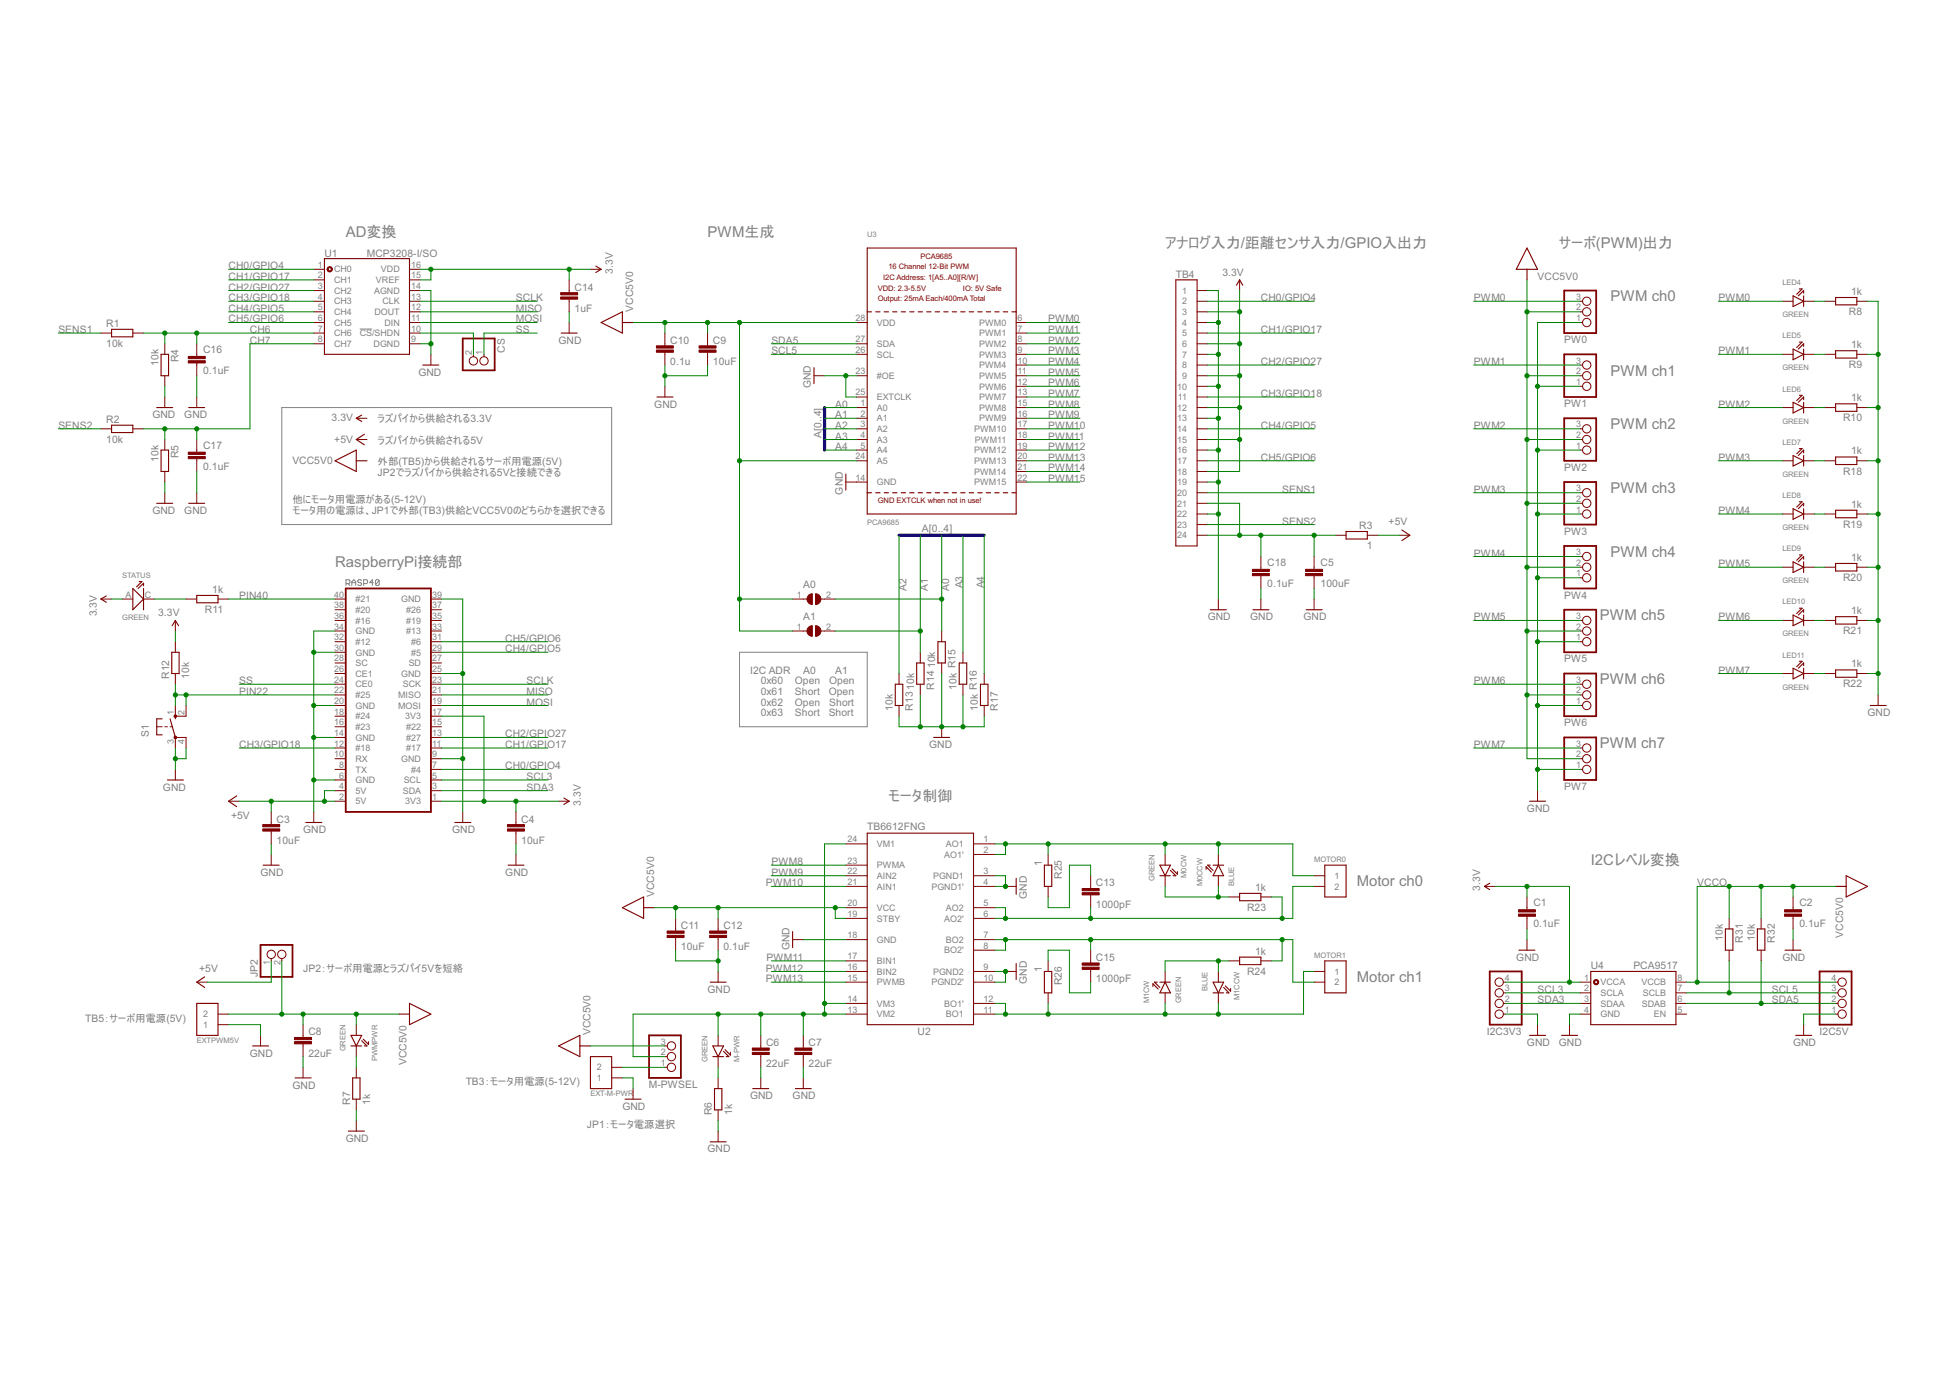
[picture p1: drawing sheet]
<svg xmlns="http://www.w3.org/2000/svg" width="297mm" height="210mm" viewBox="0 0 297 210" stroke-linecap="round" stroke-linejoin="round" font-family="sans-serif">
<defs><g id="words">
<g font-size="2.5" fill="#808080">
<text x="52.7" y="36.2">AD変換</text>
<text x="107.8" y="36.2">PWM生成</text>
<text x="245.3" y="45.9">PWM ch0</text>
<text x="245.3" y="57.2">PWM ch1</text>
<text x="245.3" y="65.3">PWM ch2</text>
<text x="245.3" y="75.1">PWM ch3</text>
<text x="51" y="86.4">RaspberryPi接続部</text>
<text x="245.3" y="84.8">PWM ch4</text>
<text x="243.7" y="94.5">PWM ch5</text>
<text x="243.7" y="104.2">PWM ch6</text>
<text x="243.7" y="113.9">PWM ch7</text>
<text x="242.3" y="131.8">I2Cレベル変換</text>
<text x="206.7" y="135">Motor ch0</text>
<text x="206.7" y="149.6">Motor ch1</text>
</g>
<g font-size="2.3" fill="#808080">
<text x="177.5" y="37.8">アナログ入力/距離センサ入力/GPIO入出力</text>
<text x="237.5" y="37.8">サーボ(PWM)出力</text>
<text x="135.3" y="122.1">モータ制御</text>
</g>
<g font-size="1.8" fill="#808080">
<text x="34.8" y="41">CH0/GPIO4</text>
<text x="49.4" y="39.1">U1</text>
<text x="55.9" y="39.1">MCP3208-I/SO</text>
<text x="93.4" y="41.7" transform="rotate(-90 93.4 41.7)">3.3V</text>
<text x="186.2" y="42">3.3V</text>
<text x="34.8" y="42.6">CH1/GPIO17</text>
<text x="34.8" y="44.3">CH2/GPIO27</text>
<text x="34.8" y="45.9">CH3/GPIO18</text>
<text x="34.8" y="47.5">CH4/GPIO5</text>
<text x="78.6" y="45.9">SCLK</text>
<text x="78.6" y="47.5">MISO</text>
<text x="87.5" y="47.5">1uF</text>
<text x="87.5" y="44.3">C14</text>
<text x="96.4" y="47.5" transform="rotate(-90 96.4 47.5)">VCC5V0</text>
<text x="179.1" y="42.3">TB4</text>
<text x="192.1" y="45.9">CH0/GPIO4</text>
<text x="224.5" y="45.9">PWM0</text>
<text x="234.2" y="42.6">VCC5V0</text>
<text x="261.8" y="45.9">PWM0</text>
<text x="281.6" y="48">R8</text>
<text x="282" y="44.9">1k</text>
<text x="8.9" y="50.7">SENS1</text>
<text x="16.2" y="52.8">10k</text>
<text x="16.2" y="49.8">R1</text>
<text x="30.9" y="53.7">C16</text>
<text x="34.8" y="49.1">CH5/GPIO6</text>
<text x="38.1" y="50.7">CH6</text>
<text x="38.1" y="52.4">CH7</text>
<text x="76.9" y="53.8" transform="rotate(-90 76.9 53.8)">CS</text>
<text x="78.6" y="50.7">SS</text>
<text x="78.6" y="49.1">MOSI</text>
<text x="85.1" y="52.4">GND</text>
<text x="102.1" y="52.4">C10</text>
<text x="108.6" y="52.4">C9</text>
<text x="117.5" y="52.4">SDA5</text>
<text x="117.5" y="54">SCL5</text>
<text x="159.6" y="49.1">PWM0</text>
<text x="159.6" y="50.7">PWM1</text>
<text x="159.6" y="52.4">PWM2</text>
<text x="159.6" y="54">PWM3</text>
<text x="192.1" y="50.7">CH1/GPIO17</text>
<text x="238.3" y="52.3">PW0</text>
<text x="261.8" y="54">PWM1</text>
<text x="282" y="53">1k</text>
<text x="24.1" y="55.8" transform="rotate(-90 24.1 55.8)">10k</text>
<text x="27.2" y="55.2" transform="rotate(-90 27.2 55.2)">R4</text>
<text x="30.9" y="57">0.1uF</text>
<text x="63.7" y="57.2">GND</text>
<text x="102.1" y="55.6">0.1u</text>
<text x="108.6" y="55.6">10uF</text>
<text x="123.5" y="59.1" transform="rotate(-90 123.5 59.1)">GND</text>
<text x="159.6" y="55.6">PWM4</text>
<text x="159.6" y="57.2">PWM5</text>
<text x="159.6" y="58.8">PWM6</text>
<text x="192.1" y="55.6">CH2/GPIO27</text>
<text x="224.5" y="55.6">PWM1</text>
<text x="281.6" y="56.1">R9</text>
<text x="8.9" y="65.3">SENS2</text>
<text x="16.2" y="64.4">R2</text>
<text x="23.2" y="63.7">GND</text>
<text x="28.1" y="63.7">GND</text>
<text x="50.5" y="64.2">3.3V</text>
<text x="99.7" y="62.1">GND</text>
<text x="127.2" y="62.1">A0</text>
<text x="127.2" y="63.7">A1</text>
<text x="127.2" y="65.3">A2</text>
<text x="159.6" y="60.5">PWM7</text>
<text x="159.6" y="62.1">PWM8</text>
<text x="159.6" y="63.7">PWM9</text>
<text x="159.6" y="65.3">PWM10</text>
<text x="192.1" y="60.5">CH3/GPIO18</text>
<text x="192.1" y="65.3">CH4/GPIO5</text>
<text x="224.5" y="65.3">PWM2</text>
<text x="238.3" y="62">PW1</text>
<text x="261.8" y="62.1">PWM2</text>
<text x="280.7" y="64.2">R10</text>
<text x="282" y="61.1">1k</text>
<text x="16.2" y="67.4">10k</text>
<text x="24.1" y="70.3" transform="rotate(-90 24.1 70.3)">10k</text>
<text x="27.2" y="69.8" transform="rotate(-90 27.2 69.8)">R5</text>
<text x="30.9" y="71.6">0.1uF</text>
<text x="30.9" y="68.3">C17</text>
<text x="44.5" y="70.7">VCC5V0</text>
<text x="50.9" y="67.4">+5V</text>
<text x="125.1" y="66.7" transform="rotate(-90 125.1 66.7)">A[0..4]</text>
<text x="127.2" y="66.9">A3</text>
<text x="127.2" y="68.6">A4</text>
<text x="159.6" y="66.9">PWM11</text>
<text x="159.6" y="68.6">PWM12</text>
<text x="159.6" y="70.2">PWM13</text>
<text x="159.6" y="71.8">PWM14</text>
<text x="192.1" y="70.2">CH5/GPIO6</text>
<text x="238.3" y="71.7">PW2</text>
<text x="261.8" y="70.2">PWM3</text>
<text x="282" y="69.2">1k</text>
<text x="57.5" y="72.5">JP2でラズパイから供給される5Vと接続できる</text>
<text x="128.4" y="75.3" transform="rotate(-90 128.4 75.3)">GND</text>
<text x="159.6" y="73.4">PWM15</text>
<text x="195.3" y="75.1">SENS1</text>
<text x="224.5" y="75.1">PWM3</text>
<text x="280.7" y="72.3">R18</text>
<text x="282" y="77.3">1k</text>
<text x="23.2" y="78.3">GND</text>
<text x="28.1" y="78.3">GND</text>
<text x="140.4" y="81.1">A[0..4]</text>
<text x="195.3" y="79.9">SENS2</text>
<text x="207.1" y="80.6">R3</text>
<text x="208.2" y="83.6">1</text>
<text x="211.5" y="79.9">+5V</text>
<text x="238.3" y="81.5">PW3</text>
<text x="261.8" y="78.3">PWM4</text>
<text x="280.7" y="80.4">R19</text>
<text x="122.4" y="89.6">A0</text>
<text x="138.1" y="90" transform="rotate(-90 138.1 90)">A2</text>
<text x="141.3" y="90" transform="rotate(-90 141.3 90)">A1</text>
<text x="144.6" y="90" transform="rotate(-90 144.6 90)">A0</text>
<text x="146.7" y="89.6" transform="rotate(-90 146.7 89.6)">A3</text>
<text x="149.9" y="89.6" transform="rotate(-90 149.9 89.6)">A4</text>
<text x="193" y="89.4">0.1uF</text>
<text x="193" y="86.2">C18</text>
<text x="201.1" y="89.4">100uF</text>
<text x="201.1" y="86.2">C5</text>
<text x="224.5" y="84.8">PWM4</text>
<text x="261.8" y="86.4">PWM5</text>
<text x="280.7" y="88.5">R20</text>
<text x="282" y="85.4">1k</text>
<text x="14.7" y="93.9" transform="rotate(-90 14.7 93.9)">3.3V</text>
<text x="24.1" y="93.9">3.3V</text>
<text x="31.2" y="93.4">R11</text>
<text x="32.3" y="90.3">1k</text>
<text x="36.4" y="91.3">PIN40</text>
<text x="122.4" y="94.5">A1</text>
<text x="184" y="94.5">GND</text>
<text x="190.5" y="94.5">GND</text>
<text x="198.6" y="94.5">GND</text>
<text x="224.5" y="94.5">PWM5</text>
<text x="238.3" y="91.2">PW4</text>
<text x="261.8" y="94.5">PWM6</text>
<text x="282" y="93.5">1k</text>
<text x="77" y="99.4">CH4/GPIO5</text>
<text x="77" y="97.7">CH5/GPIO6</text>
<text x="142.5" y="101.8" transform="rotate(-90 142.5 101.8)">10k</text>
<text x="238.3" y="100.9">PW5</text>
<text x="280.7" y="96.6">R21</text>
<text x="282" y="101.6">1k</text>
<text x="25.8" y="103.4" transform="rotate(-90 25.8 103.4)">R12</text>
<text x="28.8" y="103.4" transform="rotate(-90 28.8 103.4)">10k</text>
<text x="36.4" y="104.2">SS</text>
<text x="36.4" y="105.8">PIN22</text>
<text x="80.2" y="104.2">SCLK</text>
<text x="80.2" y="105.8">MISO</text>
<text x="80.2" y="107.5">MOSI</text>
<text x="114.3" y="102.6">I2C ADR</text>
<text x="115.9" y="104.2">0x60</text>
<text x="115.9" y="105.8">0x61</text>
<text x="115.9" y="107.5">0x62</text>
<text x="121.1" y="104.2">Open</text>
<text x="121.1" y="105.8">Short</text>
<text x="121.1" y="107.5">Open</text>
<text x="122.4" y="102.6">A0</text>
<text x="126.2" y="105.8">Open</text>
<text x="126.3" y="104.2">Open</text>
<text x="126.3" y="107.5">Short</text>
<text x="127.2" y="102.6">A1</text>
<text x="139.2" y="105" transform="rotate(-90 139.2 105)">10k</text>
<text x="142.3" y="105" transform="rotate(-90 142.3 105)">R14</text>
<text x="145.7" y="105" transform="rotate(-90 145.7 105)">10k R15</text>
<text x="224.5" y="104.2">PWM6</text>
<text x="261.8" y="102.6">PWM7</text>
<text x="280.7" y="104.7">R22</text>
<text x="22.7" y="112.3" transform="rotate(-90 22.7 112.3)">S1</text>
<text x="36.4" y="113.9">CH3/GPIO18</text>
<text x="77" y="113.9">CH1/GPIO17</text>
<text x="77" y="112.3">CH2/GPIO27</text>
<text x="115.9" y="109.1">0x63</text>
<text x="121.1" y="109.1">Short</text>
<text x="126.2" y="109.1">Short</text>
<text x="136" y="108.3" transform="rotate(-90 136 108.3)">10k</text>
<text x="139.1" y="108.3" transform="rotate(-90 139.1 108.3)">R13</text>
<text x="141.5" y="113.9">GND</text>
<text x="149" y="108.3" transform="rotate(-90 149 108.3)">10k R16</text>
<text x="152" y="108.3" transform="rotate(-90 152 108.3)">R17</text>
<text x="224.5" y="113.9">PWM7</text>
<text x="238.3" y="110.6">PW6</text>
<text x="284.5" y="109.1">GND</text>
<text x="77" y="117.2">CH0/GPIO4</text>
<text x="80.2" y="118.8">SCL3</text>
<text x="24.8" y="120.4">GND</text>
<text x="35.2" y="124.8">+5V</text>
<text x="42.1" y="125.3">C3</text>
<text x="79.4" y="125.3">C4</text>
<text x="80.2" y="120.4">SDA3</text>
<text x="88.5" y="122.7" transform="rotate(-90 88.5 122.7)">3.3V</text>
<text x="232.6" y="123.7">GND</text>
<text x="238.3" y="120.4">PW7</text>
<text x="42.1" y="128.5">10uF</text>
<text x="46.2" y="126.9">GND</text>
<text x="68.9" y="126.9">GND</text>
<text x="79.4" y="128.5">10uF</text>
<text x="117.5" y="131.8">PWM8</text>
<text x="132.1" y="126.4">TB6612FNG</text>
<text x="158.7" y="131.9" transform="rotate(-90 158.7 131.9)">1</text>
<text x="39.7" y="133.4">GND</text>
<text x="77" y="133.4">GND</text>
<text x="99.7" y="136.6" transform="rotate(-90 99.7 136.6)">VCC5V0</text>
<text x="116.7" y="135">PWM10</text>
<text x="117.5" y="133.4">PWM9</text>
<text x="156.4" y="136.9" transform="rotate(-90 156.4 136.9)">GND</text>
<text x="161.7" y="133.9" transform="rotate(-90 161.7 133.9)">R25</text>
<text x="166.9" y="135">C13</text>
<text x="191.2" y="135.7">1k</text>
<text x="225.5" y="135.7" transform="rotate(-90 225.5 135.7)">3.3V</text>
<text x="258.5" y="135">VCCO</text>
<text x="103.7" y="141.5">C11</text>
<text x="110.2" y="141.5">C12</text>
<text x="166.9" y="138.3">1000pF</text>
<text x="190" y="138.7">R23</text>
<text x="233.6" y="141.3">0.1uF</text>
<text x="233.6" y="138">C1</text>
<text x="262.4" y="143.3" transform="rotate(-90 262.4 143.3)">10k</text>
<text x="265.5" y="143.6" transform="rotate(-90 265.5 143.6)">R31</text>
<text x="267.3" y="143.3" transform="rotate(-90 267.3 143.3)">10k</text>
<text x="270.4" y="143.6" transform="rotate(-90 270.4 143.6)">R32</text>
<text x="274.1" y="141.3">0.1uF</text>
<text x="274.1" y="138">C2</text>
<text x="280.8" y="142.8" transform="rotate(-90 280.8 142.8)">VCC5V0</text>
<text x="30.3" y="148">+5V</text>
<text x="39.3" y="148.8" transform="rotate(-90 39.3 148.8)">JP2</text>
<text x="46.2" y="148">JP2：サーボ用電源とラズパイ5Vを短絡</text>
<text x="103.7" y="144.7">10uF</text>
<text x="110.2" y="144.7">0.1uF</text>
<text x="116.7" y="148">PWM12</text>
<text x="116.7" y="149.6">PWM13</text>
<text x="116.8" y="146.4">PWM11</text>
<text x="120.3" y="144.7" transform="rotate(-90 120.3 144.7)">GND</text>
<text x="156.4" y="149.9" transform="rotate(-90 156.4 149.9)">GND</text>
<text x="158.7" y="148.1" transform="rotate(-90 158.7 148.1)">1</text>
<text x="166.9" y="149.6">1000pF</text>
<text x="166.9" y="146.4">C15</text>
<text x="190" y="148.5">R24</text>
<text x="191.2" y="145.4">1k</text>
<text x="231" y="146.4">GND</text>
<text x="242.3" y="147.7">U4</text>
<text x="248.8" y="147.7">PCA9517</text>
<text x="271.5" y="146.4">GND</text>
<text x="13" y="155.6">TB5：サーボ用電源(5V)</text>
<text x="107.8" y="151.2">GND</text>
<text x="161.7" y="150.1" transform="rotate(-90 161.7 150.1)">R26</text>
<text x="234.2" y="152.8">SDA3</text>
<text x="234.2" y="151.2">SCL3</text>
<text x="269.9" y="152.8">SDA5</text>
<text x="269.9" y="151.2">SCL5</text>
<text x="38.1" y="161">GND</text>
<text x="47" y="161">22uF</text>
<text x="47" y="157.7">C8</text>
<text x="89.9" y="157.7" transform="rotate(-90 89.9 157.7)">VCC5V0</text>
<text x="116.7" y="159.3">C6</text>
<text x="123.2" y="159.3">C7</text>
<text x="139.8" y="157.7">U2</text>
<text x="226.5" y="157.6">I2C3V3</text>
<text x="232.6" y="159.3">GND</text>
<text x="237.5" y="159.3">GND</text>
<text x="273.1" y="159.3">GND</text>
<text x="277.2" y="157.6">I2C5V</text>
<text x="44.6" y="165.8">GND</text>
<text x="61.9" y="162.3" transform="rotate(-90 61.9 162.3)">VCC5V0</text>
<text x="70.9" y="165.3">TB3：モータ用電源(5-12V)</text>
<text x="98.9" y="165.7">M-PWSEL</text>
<text x="114.3" y="167.4">GND</text>
<text x="116.7" y="162.6">22uF</text>
<text x="120.7" y="167.4">GND</text>
<text x="123.2" y="162.6">22uF</text>
<text x="52.7" y="173.9">GND</text>
<text x="53.3" y="168.2" transform="rotate(-90 53.3 168.2)">R7</text>
<text x="56.4" y="168.2" transform="rotate(-90 56.4 168.2)">1k</text>
<text x="89.4" y="171.8">JP1：モータ電源選択</text>
<text x="94.8" y="169.1">GND</text>
<text x="108.4" y="169.9" transform="rotate(-90 108.4 169.9)">R6</text>
<text x="111.5" y="169.9" transform="rotate(-90 111.5 169.9)">1k</text>
<text x="107.8" y="175.5">GND</text>
</g>
<g font-size="1.6" fill="#808080">
<text x="57.5" y="64.4">ラズパイから供給される3.3V</text>
<text x="57.5" y="67.6">ラズパイから供給される5V</text>
<text x="57.5" y="70.8">外部(TB5)から供給されるサーボ用電源(5V)</text>
<text x="44.6" y="76.7">他にモータ用電源がある(5-12V)</text>
<text x="44.6" y="78.3">モータ用の電源は、JP1で外部(TB3)供給とVCC5V0のどちらかを選択できる</text>
</g>
<g font-size="1.5" fill="#808080">
<text x="48.4" y="40.8">1</text>
<text x="50.9" y="41.5">CH0</text>
<text x="58" y="41.5">VDD</text>
<text x="62.6" y="40.8">16</text>
<text x="48.4" y="42.4">2</text>
<text x="48.4" y="44">3</text>
<text x="48.4" y="45.7">4</text>
<text x="48.4" y="47.3">5</text>
<text x="50.9" y="43.1">CH1</text>
<text x="50.9" y="44.7">CH2</text>
<text x="50.9" y="46.4">CH3</text>
<text x="50.9" y="48">CH4</text>
<text x="57" y="44.7">AGND</text>
<text x="57" y="48">DOUT</text>
<text x="57.3" y="43.1">VREF</text>
<text x="58.2" y="46.4">CLK</text>
<text x="62.6" y="47.3">12</text>
<text x="62.6" y="45.7">13</text>
<text x="62.6" y="44">14</text>
<text x="62.6" y="42.4">15</text>
<text x="180.1" y="44.7">1</text>
<text x="180.1" y="46.4">2</text>
<text x="180.1" y="48">3</text>
<text x="240.1" y="47.3">2</text>
<text x="240.1" y="45.7">3</text>
<text x="48.4" y="48.9">6</text>
<text x="48.4" y="50.5">7</text>
<text x="48.4" y="52.1">8</text>
<text x="50.9" y="49.6">CH5</text>
<text x="50.9" y="51.2">CH6</text>
<text x="50.9" y="52.8">CH7</text>
<text x="54.8" y="51.2">CS/SHDN</text>
<text x="56.9" y="52.8">DGND</text>
<text x="58.6" y="49.6">DIN</text>
<text x="62.6" y="52.1">9</text>
<text x="62.6" y="50.5">10</text>
<text x="62.6" y="48.9">11</text>
<text x="130.3" y="52.1">27</text>
<text x="130.3" y="53.8">26</text>
<text x="130.3" y="48.9">28</text>
<text x="133.6" y="52.8">SDA</text>
<text x="133.6" y="49.6">VDD</text>
<text x="149.1" y="49.6">PWM0</text>
<text x="149.1" y="51.2">PWM1</text>
<text x="149.1" y="52.8">PWM2</text>
<text x="155" y="48.9">6</text>
<text x="155" y="50.5">7</text>
<text x="155" y="52.1">8</text>
<text x="155" y="53.8">9</text>
<text x="180.1" y="49.6">4</text>
<text x="180.1" y="51.2">5</text>
<text x="180.1" y="52.8">6</text>
<text x="240.1" y="48.9">1</text>
<text x="71.9" y="54.1" transform="rotate(-90 71.9 54.1)">2</text>
<text x="73.5" y="54.1" transform="rotate(-90 73.5 54.1)">1</text>
<text x="130.3" y="57">23</text>
<text x="133.6" y="54.5">SCL</text>
<text x="133.6" y="57.7">#OE</text>
<text x="149.1" y="54.5">PWM3</text>
<text x="149.1" y="56.1">PWM4</text>
<text x="149.1" y="57.7">PWM5</text>
<text x="149.1" y="59.3">PWM6</text>
<text x="155" y="55.4">10</text>
<text x="155" y="57">11</text>
<text x="155" y="58.6">12</text>
<text x="179.3" y="59.3">10</text>
<text x="180.1" y="54.5">7</text>
<text x="180.1" y="56.1">8</text>
<text x="180.1" y="57.7">9</text>
<text x="240.1" y="58.6">1</text>
<text x="240.1" y="57">2</text>
<text x="240.1" y="55.4">3</text>
<text x="130.3" y="60.2">25</text>
<text x="131.1" y="61.9">1</text>
<text x="131.1" y="63.5">2</text>
<text x="131.1" y="65.1">3</text>
<text x="133.6" y="61">EXTCLK</text>
<text x="133.6" y="62.6">A0</text>
<text x="133.6" y="64.2">A1</text>
<text x="133.6" y="65.8">A2</text>
<text x="148.4" y="65.8">PWM10</text>
<text x="149.1" y="61">PWM7</text>
<text x="149.1" y="62.6">PWM8</text>
<text x="149.1" y="64.2">PWM9</text>
<text x="155" y="60.2">13</text>
<text x="155" y="61.9">15</text>
<text x="155" y="63.5">16</text>
<text x="155" y="65.1">17</text>
<text x="179.3" y="62.6">12</text>
<text x="179.3" y="64.2">13</text>
<text x="179.3" y="65.8">14</text>
<text x="179.4" y="61">11</text>
<text x="240.1" y="65.1">3</text>
<text x="130.3" y="70">24</text>
<text x="131.1" y="66.7">4</text>
<text x="131.1" y="68.3">5</text>
<text x="133.6" y="67.4">A3</text>
<text x="133.6" y="69.1">A4</text>
<text x="133.6" y="70.7">A5</text>
<text x="148.4" y="69.1">PWM12</text>
<text x="148.4" y="70.7">PWM13</text>
<text x="148.5" y="67.4">PWM11</text>
<text x="155" y="66.7">18</text>
<text x="155" y="68.3">19</text>
<text x="155" y="70">20</text>
<text x="155" y="71.6">21</text>
<text x="179.3" y="67.4">15</text>
<text x="179.3" y="69.1">16</text>
<text x="179.3" y="70.7">17</text>
<text x="240.1" y="68.3">1</text>
<text x="240.1" y="66.7">2</text>
<text x="130.3" y="73.2">14</text>
<text x="133.6" y="73.9">GND</text>
<text x="148.4" y="72.3">PWM14</text>
<text x="148.4" y="73.9">PWM15</text>
<text x="155" y="73.2">22</text>
<text x="179.3" y="72.3">18</text>
<text x="179.3" y="73.9">19</text>
<text x="179.3" y="75.5">20</text>
<text x="179.3" y="77.2">21</text>
<text x="240.1" y="76.4">2</text>
<text x="240.1" y="74.8">3</text>
<text x="179.3" y="78.8">22</text>
<text x="179.3" y="80.4">23</text>
<text x="179.3" y="82">24</text>
<text x="240.1" y="78.1">1</text>
<text x="240.1" y="87.8">1</text>
<text x="240.1" y="86.2">2</text>
<text x="240.1" y="84.5">3</text>
<text x="19.1" y="91">A</text>
<text x="22.1" y="91">C</text>
<text x="50.9" y="94.3">36</text>
<text x="50.9" y="92.7">38</text>
<text x="50.9" y="91">40</text>
<text x="50.9" y="95.9">34</text>
<text x="54.2" y="95">#16</text>
<text x="54.2" y="93.4">#20</text>
<text x="54.2" y="91.7">#21</text>
<text x="61.1" y="91.7">GND</text>
<text x="61.9" y="95">#19</text>
<text x="61.9" y="93.4">#26</text>
<text x="65.9" y="95.9">33</text>
<text x="65.9" y="94.3">35</text>
<text x="65.9" y="92.7">37</text>
<text x="65.9" y="91">39</text>
<text x="121.4" y="91">1</text>
<text x="121.4" y="95.9">1</text>
<text x="125.8" y="91">2</text>
<text x="125.8" y="95.9">2</text>
<text x="240.1" y="95.9">2</text>
<text x="240.1" y="94.3">3</text>
<text x="50.9" y="97.5">32</text>
<text x="50.9" y="99.1">30</text>
<text x="50.9" y="100.8">28</text>
<text x="54.2" y="98.2">#12</text>
<text x="54.2" y="99.8">GND</text>
<text x="54.2" y="96.6">GND</text>
<text x="54.2" y="101.5">SC</text>
<text x="61.9" y="96.6">#13</text>
<text x="62.3" y="101.5">SD</text>
<text x="62.6" y="99.9">#5</text>
<text x="62.6" y="98.2">#6</text>
<text x="65.9" y="99.1">29</text>
<text x="65.9" y="97.5">31</text>
<text x="65.9" y="100.8">27</text>
<text x="240.1" y="97.5">1</text>
<text x="50.9" y="105.6">22</text>
<text x="50.9" y="104">24</text>
<text x="50.9" y="102.4">26</text>
<text x="50.9" y="107.2">20</text>
<text x="54.2" y="106.3">#25</text>
<text x="54.2" y="104.7">CE0</text>
<text x="54.2" y="103.1">CE1</text>
<text x="54.2" y="108">GND</text>
<text x="60.7" y="106.3">MISO</text>
<text x="60.7" y="108">MOSI</text>
<text x="61.1" y="103.1">GND</text>
<text x="61.3" y="104.7">SCK</text>
<text x="65.9" y="102.4">25</text>
<text x="65.9" y="105.6">21</text>
<text x="65.9" y="107.2">19</text>
<text x="65.9" y="104">23</text>
<text x="240.1" y="107.2">1</text>
<text x="240.1" y="105.6">2</text>
<text x="240.1" y="104">3</text>
<text x="26.5" y="113.3" transform="rotate(-90 26.5 113.3)">3</text>
<text x="26.5" y="108.9" transform="rotate(-90 26.5 108.9)">1</text>
<text x="28.1" y="113.3" transform="rotate(-90 28.1 113.3)">4</text>
<text x="28.1" y="108.9" transform="rotate(-90 28.1 108.9)">2</text>
<text x="50.9" y="113.7">12</text>
<text x="50.9" y="110.5">16</text>
<text x="50.9" y="108.9">18</text>
<text x="50.9" y="112.1">14</text>
<text x="54.2" y="111.2">#23</text>
<text x="54.2" y="109.6">#24</text>
<text x="54.2" y="112.8">GND</text>
<text x="61.7" y="109.6">3V3</text>
<text x="61.9" y="111.2">#22</text>
<text x="61.9" y="112.8">#27</text>
<text x="65.9" y="113.7">11</text>
<text x="65.9" y="110.5">15</text>
<text x="65.9" y="112.1">13</text>
<text x="65.9" y="108.9">17</text>
<text x="240.1" y="113.7">3</text>
<text x="50.9" y="115.3">10</text>
<text x="51.7" y="118.6">6</text>
<text x="51.7" y="117">8</text>
<text x="54.2" y="114.4">#18</text>
<text x="54.2" y="119.3">GND</text>
<text x="54.2" y="116.1">RX</text>
<text x="54.2" y="117.7">TX</text>
<text x="61.1" y="116.1">GND</text>
<text x="61.5" y="119.3">SCL</text>
<text x="61.9" y="114.4">#17</text>
<text x="62.6" y="117.7">#4</text>
<text x="65.9" y="117">7</text>
<text x="65.9" y="115.3">9</text>
<text x="65.9" y="118.6">5</text>
<text x="240.1" y="117">1</text>
<text x="240.1" y="115.3">2</text>
<text x="51.7" y="121.8">2</text>
<text x="51.7" y="120.2">4</text>
<text x="54.2" y="122.5">5V</text>
<text x="54.2" y="120.9">5V</text>
<text x="61.3" y="120.9">SDA</text>
<text x="61.7" y="122.5">3V3</text>
<text x="65.9" y="121.8">1</text>
<text x="65.9" y="120.2">3</text>
<text x="129.1" y="131.6">23</text>
<text x="129.1" y="128.3">24</text>
<text x="133.6" y="129">VM1</text>
<text x="143.8" y="130.6">AO1'</text>
<text x="144.1" y="129">AO1</text>
<text x="149.8" y="128.3">1</text>
<text x="149.8" y="129.9">2</text>
<text x="129.1" y="134.8">21</text>
<text x="129.1" y="133.2">22</text>
<text x="133.6" y="135.5">AIN1</text>
<text x="133.6" y="133.9">AIN2</text>
<text x="133.6" y="132.3">PWMA</text>
<text x="141.9" y="135.5">PGND1'</text>
<text x="142.1" y="133.9">PGND1</text>
<text x="149.8" y="133.2">3</text>
<text x="149.8" y="134.8">4</text>
<text x="203.3" y="133.9">1</text>
<text x="203.3" y="135.5">2</text>
<text x="129.1" y="142.9">18</text>
<text x="129.1" y="139.7">19</text>
<text x="129.1" y="138">20</text>
<text x="133.6" y="143.6">GND</text>
<text x="133.6" y="140.4">STBY</text>
<text x="133.6" y="138.7">VCC</text>
<text x="143.8" y="140.4">AO2'</text>
<text x="144.1" y="138.7">AO2</text>
<text x="144.1" y="143.6">BO2</text>
<text x="149.8" y="138">5</text>
<text x="149.8" y="139.7">6</text>
<text x="149.8" y="142.9">7</text>
<text x="41.1" y="147" transform="rotate(-90 41.1 147)">1</text>
<text x="42.7" y="147" transform="rotate(-90 42.7 147)">2</text>
<text x="129.1" y="149.4">15</text>
<text x="129.1" y="147.8">16</text>
<text x="129.1" y="146.1">17</text>
<text x="133.6" y="148.5">BIN2</text>
<text x="133.6" y="146.9">BIN1</text>
<text x="142.1" y="148.5">PGND2</text>
<text x="143.8" y="145.2">BO2'</text>
<text x="149.8" y="147.8">9</text>
<text x="149.8" y="149.4">10</text>
<text x="149.8" y="144.5">8</text>
<text x="203.3" y="148.5">1</text>
<text x="229.2" y="149.4">4</text>
<text x="241.3" y="149.4">1</text>
<text x="255.5" y="149.4">8</text>
<text x="279" y="149.4">4</text>
<text x="31" y="155">2</text>
<text x="129.1" y="154.2">13</text>
<text x="129.1" y="152.6">14</text>
<text x="133.6" y="155">VM2</text>
<text x="133.6" y="153.3">VM3</text>
<text x="133.6" y="150.1">PWMB</text>
<text x="141.9" y="150.1">PGND2'</text>
<text x="143.8" y="153.3">BO1'</text>
<text x="144.1" y="155">BO1</text>
<text x="149.8" y="154.2">11</text>
<text x="149.8" y="152.6">12</text>
<text x="203.3" y="150.1">2</text>
<text x="229.2" y="154.2">1</text>
<text x="229.2" y="152.6">2</text>
<text x="229.2" y="151">3</text>
<text x="241.3" y="154.2">4</text>
<text x="241.3" y="151">2</text>
<text x="241.3" y="152.6">3</text>
<text x="243.8" y="155">GND</text>
<text x="243.8" y="151.7">SCLA</text>
<text x="243.8" y="153.3">SDAA</text>
<text x="243.8" y="150.1">VCCA</text>
<text x="250" y="150.1">VCCB</text>
<text x="250.1" y="153.3">SDAB</text>
<text x="250.2" y="151.7">SCLB</text>
<text x="251.9" y="155">EN</text>
<text x="255.5" y="154.2">5</text>
<text x="255.5" y="151">7</text>
<text x="255.5" y="152.6">6</text>
<text x="279" y="154.2">1</text>
<text x="279" y="152.6">2</text>
<text x="279" y="151">3</text>
<text x="31" y="156.6">1</text>
<text x="100.7" y="160.7">2</text>
<text x="100.7" y="159.1">3</text>
<text x="90.9" y="164.7">1</text>
<text x="90.9" y="163.1">2</text>
<text x="100.7" y="162.3">1</text>
</g>
<g font-size="1.3" fill="#808080">
<text x="132.1" y="36.2">U3</text>
<text x="271.5" y="43.4">LED4</text>
<text x="271.5" y="48.3">GREEN</text>
<text x="271.5" y="51.6">LED5</text>
<text x="271.5" y="56.4">GREEN</text>
<text x="271.5" y="59.7">LED6</text>
<text x="271.5" y="64.5">GREEN</text>
<text x="271.5" y="67.8">LED7</text>
<text x="271.5" y="72.6">GREEN</text>
<text x="271.5" y="75.9">LED8</text>
<text x="132.1" y="79.9">PCA9685</text>
<text x="271.5" y="80.7">GREEN</text>
<text x="271.5" y="84">LED9</text>
<text x="18.6" y="88">STATUS</text>
<text x="271.5" y="88.8">GREEN</text>
<text x="18.6" y="94.5">GREEN</text>
<text x="271.5" y="92.1">LED10</text>
<text x="271.5" y="96.9">GREEN</text>
<text x="271.5" y="100.2">LED11</text>
<text x="271.5" y="105">GREEN</text>
<text x="200.2" y="131.4">MOTOR0</text>
<text x="175.9" y="134.2" transform="rotate(-90 175.9 134.2)">GREEN</text>
<text x="180.7" y="133.7" transform="rotate(-90 180.7 133.7)">M0CW</text>
<text x="183.2" y="135" transform="rotate(-90 183.2 135)">M0CCW</text>
<text x="188" y="135" transform="rotate(-90 188 135)">BLUE</text>
<text x="200.2" y="146">MOTOR1</text>
<text x="175" y="152.8" transform="rotate(-90 175 152.8)">M1CW</text>
<text x="179.9" y="152.8" transform="rotate(-90 179.9 152.8)">GREEN</text>
<text x="184" y="151" transform="rotate(-90 184 151)">BLUE</text>
<text x="188.8" y="152.4" transform="rotate(-90 188.8 152.4)">M1CCW</text>
<text x="30" y="158.9">EXTPWM5V</text>
<text x="52.7" y="160.2" transform="rotate(-90 52.7 160.2)">GREEN</text>
<text x="57.5" y="161.7" transform="rotate(-90 57.5 161.7)">PWMPWR</text>
<text x="107.8" y="161.8" transform="rotate(-90 107.8 161.8)">GREEN</text>
<text x="112.6" y="161.8" transform="rotate(-90 112.6 161.8)">M-PWR</text>
<text x="89.9" y="167">EXT-M-PWR</text>
</g>
<g font-size="1.3" fill="#800000">
<text x="135.3" y="41">16 Channel 12-Bit PWM</text>
<text x="140.2" y="39.4">PCA9685</text>
<text x="133.7" y="44.3">VDD: 2.3-5.5V</text>
<text x="133.7" y="45.9">Output: 25mA Each/400mA Total</text>
<text x="134.5" y="42.6">I2C Address: 1[A5..A0][R/W]</text>
<text x="146.7" y="44.3">IO: 5V Safe</text>
<text x="133.7" y="76.7">GND EXTCLK when not in use!</text>
</g>
</g></defs>
<g fill="none" stroke="#808080" stroke-width=".15">
<path d="M54.8 50.1h1.9M42.9 62.1h50.3v17.8h-50.3zM52.7 88.9h.4l.2-.1v-.3l-.2-.2h-.4v.9M53 88.9l.3 .3M53.6 89.2v-.6l.3-.3 .3 .3v.6M53.6 88.8h.6M55.1 88.5l-.2-.2h-.2l-.2 .2 .2 .3h.2l.2 .1-.2 .3h-.2l-.2-.2M55.4 88.9h.4l.2-.1v-.3l-.2-.2h-.4v.9M56.9 88.8h-.6l.4-.5v.9M57.8 88.5l-.2-.2h-.3l-.1 .2v.5M57.8 88.5v.5l-.2 .2h-.3l-.1-.2M57.8 88.5l-.6 .5"/>
<path d="M112.6 99.4h19.5v11.3h-19.5z"/>
</g>
<g fill="none" stroke="#800000" stroke-width=".28">
<path d="M70.5 51.6h4.9v4.8h-4.9zM238.3 44.3h4.8v6.4h-4.8zM238.3 54h4.8v6.5h-4.8zM238.3 63.7h4.8v6.5h-4.8zM238.3 73.4h4.8v6.5h-4.8zM52.7 89.6h12.9v34.1h-12.9zM238.3 83.2h4.8v6.4h-4.8zM238.3 92.9h4.8v6.5h-4.8zM238.3 102.6h4.8v6.5h-4.8zM238.3 112.3h4.8v6.5h-4.8zM39.7 143.9h4.9v4.9h-4.9zM98.9 157.7h4.8v6.5h-4.8z"/>
<path d="M226.9 148h4.9v8.1h-4.9zM277.2 148h4.8v8.1h-4.8z"/>
</g>
<g fill="none" stroke="#800000" stroke-width=".15">
<path d="M15.4 50.7h1.6M20.2 50.7h1.7M25.1 52.4v1.6M25.1 57.2v1.6M30 52.4v1.9M30 55.3v1.9M47.8 41h1.6M47.8 42.6h1.6M47.8 44.3h1.6M47.8 45.9h1.6M47.8 47.5h1.6M47.8 49.1h1.6"/>
<path d="M47.8 50.7h1.6M47.8 52.4h1.6M62.4 41h1.6M62.4 42.6h1.6M62.4 44.3h1.6M62.4 45.9h1.6M62.4 47.5h1.6M62.4 49.1h1.6M62.4 50.7h1.6M62.4 52.4h1.6M65.6 54v1.6M72.1 54v.3"/>
<path d="M73.7 54v.3M86.7 42.6v2M86.7 45.6v1.9M86.7 49.1v1.6M89.9 41h1.7M101.3 50.7v2M101.3 53.7v1.9M101.3 58.8v1.7M107.8 50.7v2M107.8 53.7v1.9M124 57.2h1.6M130.5 49.1h1.6"/>
<path d="M130.5 52.4h1.6M130.5 54h1.6M130.5 57.2h1.6M154.8 49.1h1.6M154.8 50.7h1.6M154.8 52.4h1.6M154.8 54h1.6M154.8 55.6h1.6M154.8 57.2h1.6M154.8 58.8h1.6M182.4 44.3h1.6M182.4 45.9h1.6"/>
<path d="M182.4 47.5h1.6M182.4 49.1h1.6M182.4 50.7h1.6M182.4 52.4h1.6M182.4 54h1.6M182.4 55.6h1.6M182.4 57.2h1.6M182.4 58.8h1.6M188.8 42.6v1.7M240.7 45.9h.4M240.7 47.5h.4M240.7 49.1h.4"/>
<path d="M240.7 55.6h.4M240.7 57.2h.4M240.7 58.8h.4M271.5 45.9h1.6M271.5 54h1.6M274.7 45.9h1.7M274.7 54h1.7M278 45.9h1.6M278 54h1.6M282.9 45.9h1.6M282.9 54h1.6M15.4 65.3h1.6"/>
<path d="M20.2 65.3h1.7M25.1 60.5v1.6M25.1 67v1.6M25.1 71.8v1.6M25.1 75.1v1.6M30 60.5v1.6M30 67v1.9M30 69.9v1.9M30 75.1v1.6M54.3 63.7h1.6M54.3 67h1.6M128.8 73.4h3.3"/>
<path d="M130.5 60.5h1.6M130.5 62.1h1.6M130.5 63.7h1.6M130.5 65.3h1.6M130.5 67h1.6M130.5 68.6h1.6M130.5 70.2h1.6M154.8 60.5h1.6M154.8 62.1h1.6M154.8 63.7h1.6M154.8 65.3h1.6M154.8 67h1.6"/>
<path d="M154.8 68.6h1.6M154.8 70.2h1.6M154.8 71.8h1.6M154.8 73.4h1.6M182.4 60.5h1.6M182.4 62.1h1.6M182.4 63.7h1.6M182.4 65.3h1.6M182.4 67h1.6M182.4 68.6h1.6M182.4 70.2h1.6M182.4 71.8h1.6"/>
<path d="M182.4 73.4h1.6M182.4 78.3h1.6M182.4 76.7h1.6M182.4 75.1h1.6M182.4 79.9h1.6M240.7 65.3h.4M240.7 67h.4M240.7 68.6h.4M240.7 78.3h.4M240.7 76.7h.4M240.7 75.1h.4M271.5 62.1h1.6"/>
<path d="M271.5 70.2h1.6M271.5 78.3h1.6M274.7 62.1h1.7M274.7 70.2h1.7M274.7 78.3h1.7M278 62.1h1.6M278 70.2h1.6M278 78.3h1.6M282.9 62.1h1.6M282.9 70.2h1.6M282.9 78.3h1.6M15.4 91.2h1.6"/>
<path d="M18.6 91.2h1.6M21.9 91.2h1.6M26.7 94.5v1.6M26.7 97.7v1.7M28.3 91.2h1.7M33.2 91.2h1.6M51 99.4h1.7M51 97.7h1.7M51 96.1h1.7M51 94.5h1.7M51 92.9h1.7M51 91.2h1.7"/>
<path d="M65.6 99.4h1.6M65.6 97.7h1.6M65.6 96.1h1.6M65.6 94.5h1.6M65.6 92.9h1.6M65.6 91.2h1.6M120.7 96.1h2.2M120.7 91.2h2.2M125 96.1h2.2M125 91.2h2.2M140.2 99.4v1.6M143.4 96.1v1.6"/>
<path d="M146.7 99.4v1.6M182.4 81.5h1.6M185.6 91.2v1.7M192.1 84.8v1.9M192.1 87.7v1.9M192.1 91.2v1.7M200.2 84.8v1.9M200.2 87.7v1.9M200.2 91.2v1.7M203.4 81.5h1.6M208.3 81.5h1.6M213.1 81.5h1.7"/>
<path d="M240.7 97.7h.4M240.7 96.1h.4M240.7 94.5h.4M240.7 88h.4M240.7 86.4h.4M240.7 84.8h.4M271.5 94.5h1.6M271.5 86.4h1.6M274.7 94.5h1.7M274.7 86.4h1.7M278 94.5h1.6M278 86.4h1.6"/>
<path d="M282.9 94.5h1.6M282.9 86.4h1.6M23.9 110.7h.8M25.1 110.7h.4M25.9 110.7h.4M26.7 107.5v1.6h1.6v-1.6M26.7 113.9v-1.6h1.6v1.6M26.7 102.6v1.6M26.7 117.2v1.6M51 117.2h1.7M51 113.9h1.7M51 110.7h1.7"/>
<path d="M51 109.1h1.7M51 105.9h1.7M51 112.3h1.7M51 104.2h1.7M51 102.6h1.7M51 118.8h1.7M51 115.6h1.7M51 107.5h1.7M51 101h1.7M65.6 117.2h1.6M65.6 113.9h1.6M65.6 110.7h1.6"/>
<path d="M65.6 109.1h1.6M65.6 105.9h1.6M65.6 112.3h1.6M65.6 104.2h1.6M65.6 102.6h1.6M65.6 118.8h1.6M65.6 115.6h1.6M65.6 107.5h1.6M65.6 101h1.6M136.9 102.6v1.6M136.9 107.5v1.6M140.2 104.2v1.7"/>
<path d="M143.4 101v1.6M143.4 110.7v1.6M146.7 104.2v1.7M149.9 102.6v1.6M149.9 107.5v1.6M240.7 117.2h.4M240.7 113.9h.4M240.7 105.9h.4M240.7 104.2h.4M240.7 115.6h.4M240.7 107.5h.4M271.5 102.6h1.6"/>
<path d="M274.7 102.6h1.7M278 102.6h1.6M282.9 102.6h1.6M286.1 105.9v1.6M34.8 122h1.6M41.3 123.7v1.9M41.3 126.6v1.9M41.3 130.2v1.6M47.8 123.7v1.6M51 122h1.7M51 120.4h1.7M65.6 122h1.6"/>
<path d="M65.6 120.4h1.6M70.5 123.7v1.6M78.6 123.7v1.9M78.6 126.6v1.9M78.6 130.2v1.6M85.1 122h1.6M102.9 139.9v1.9M109.4 139.9v1.9M128.8 135h3.3M128.8 128.5h3.3M128.8 133.4h3.3M128.8 138.3h3.3"/>
<path d="M128.8 139.9h3.3M128.8 131.8h3.3M148.3 135h3.3M148.3 128.5h3.3M148.3 130.2h3.3M148.3 133.4h3.3M148.3 138.3h3.3M148.3 139.9h3.3M153.2 135h1.6M159.7 130.2v1.6M159.7 135v1.6M166.1 133.4v1.9"/>
<path d="M166.1 136.3v2M177.5 130.2v1.6M177.5 133.4v1.6M185.6 130.2v1.6M185.6 133.4v1.6M187.2 136.6h1.6M192.1 136.6h1.6M200.2 135h1.6M200.2 133.4h1.6M226.1 135h1.6M232.6 136.6v2M232.6 139.6v1.9"/>
<path d="M234.2 120.4v1.6M263.4 139.9v1.6M268.3 139.9v1.6M273.1 136.6v2M273.1 139.6v1.9M30 149.6h1.6M33.2 154.5h1.6M33.2 156.1h1.6M39.7 157.7v1.6M41.3 146v.4M42.9 146v.4M46.2 156.1v1.9"/>
<path d="M46.2 159v2M54.3 156.1v1.6M54.3 159.3v1.7M101.3 159.3h.3M102.9 142.8v1.9M109.4 142.8v1.9M109.4 148v1.6M109.4 157.7v1.6M115.9 157.7v2M120.7 143.1h1.7M122.4 157.7v2M128.8 154.5h3.3"/>
<path d="M128.8 152.8h3.3M128.8 148h3.3M128.8 149.6h3.3M128.8 143.1h3.3M128.8 146.4h3.3M148.3 154.5h3.3M148.3 152.8h3.3M148.3 148h3.3M148.3 149.6h3.3M148.3 143.1h3.3M148.3 144.7h3.3M153.2 148h1.6"/>
<path d="M159.7 146.4v1.6M159.7 151.2v1.6M166.1 144.7v2M166.1 147.7v1.9M177.5 148v1.6M177.5 151.2v1.6M185.6 148v1.6M185.6 151.2v1.6M187.2 146.4h1.6M192.1 146.4h1.6M200.2 148h1.6M200.2 149.6h1.6"/>
<path d="M229 154.5h.4M229 152.8h.4M229 149.6h.4M229 151.2h.4M232.6 143.1v1.6M234.2 156.1v1.6M239.1 156.1v1.6M240.7 154.5h1.6M240.7 152.8h1.6M240.7 149.6h1.6M240.7 151.2h1.6M255.3 154.5h1.6"/>
<path d="M255.3 152.8h1.6M255.3 149.6h1.6M255.3 151.2h1.6M263.4 144.7v1.7M268.3 144.7v1.7M273.1 143.1v1.6M274.7 156.1v1.6M279.6 154.5h.4M279.6 152.8h.4M279.6 149.6h.4M279.6 151.2h.4M46.2 162.6v1.6"/>
<path d="M54.3 162.6v1.6M54.3 167.4v1.7M54.3 170.7v1.6M93.2 164.2h1.6M93.2 162.6h1.6M96.4 165.8v1.6M101.3 162.6h.3M101.3 161h.3M109.4 161v1.6M109.4 164.2v1.6M109.4 169.1v1.6M109.4 172.3v1.6"/>
<path d="M115.9 160.6v2M115.9 164.2v1.6M122.4 160.6v2M122.4 164.2v1.6"/>
<circle cx="72.1" cy="55" r=".64"/>
<circle cx="73.7" cy="55" r=".64"/>
<circle cx="241.7" cy="45.9" r=".64"/>
<circle cx="241.7" cy="57.2" r=".64"/>
<circle cx="241.7" cy="58.8" r=".64"/>
<circle cx="241.7" cy="55.6" r=".64"/>
<circle cx="241.7" cy="49.1" r=".64"/>
<circle cx="241.7" cy="47.5" r=".64"/>
<circle cx="241.7" cy="68.6" r=".64"/>
<circle cx="241.7" cy="78.3" r=".64"/>
<circle cx="241.7" cy="67" r=".64"/>
<circle cx="241.7" cy="65.3" r=".64"/>
<circle cx="241.7" cy="75.1" r=".64"/>
<circle cx="241.7" cy="76.7" r=".64"/>
<circle cx="241.7" cy="84.8" r=".64"/>
<circle cx="241.7" cy="86.4" r=".64"/>
<circle cx="241.7" cy="97.7" r=".64"/>
<circle cx="241.7" cy="94.5" r=".64"/>
<circle cx="241.7" cy="96.1" r=".64"/>
<circle cx="241.7" cy="88" r=".64"/>
<circle cx="241.7" cy="117.2" r=".64"/>
<circle cx="241.7" cy="107.5" r=".64"/>
<circle cx="241.7" cy="105.9" r=".64"/>
<circle cx="241.7" cy="113.9" r=".64"/>
<circle cx="241.7" cy="115.6" r=".64"/>
<circle cx="241.7" cy="104.2" r=".64"/>
<circle cx="41.3" cy="145.4" r=".64"/>
<circle cx="42.9" cy="145.4" r=".64"/>
<circle cx="102.3" cy="159.3" r=".64"/>
<circle cx="228.4" cy="149.6" r=".64"/>
<circle cx="228.4" cy="152.8" r=".64"/>
<circle cx="228.4" cy="154.5" r=".64"/>
<circle cx="228.4" cy="151.2" r=".64"/>
<circle cx="280.6" cy="151.2" r=".64"/>
<circle cx="280.6" cy="149.6" r=".64"/>
<circle cx="280.6" cy="154.5" r=".64"/>
<circle cx="280.6" cy="152.8" r=".64"/>
<circle cx="102.3" cy="161" r=".64"/>
<circle cx="102.3" cy="162.6" r=".64"/>
</g>
<g fill="none" stroke="#800000" stroke-width=".17">
<path d="M49.4 39.4h13v14.6h-13zM132.1 37.8h22.7v40.5h-22.7zM232.6 37.8l1.6 3.2h-3.2zM17 50.2h3.2v1.1h-3.2zM24.5 54h1.2v3.2h-1.2zM64.4 55.6h2.4M85.5 50.7h2.4M90.8 40.5l.8 .5-.8 .5M91.6 49.1l3.2-1.6v3.2zM94.8 49.1h1.6M124 56v2.4M132.1 47.5h.7"/>
<path d="M133.4 47.5h.6M134.7 47.5h.6M136 47.5h.6M137.3 47.5h.6M138.6 47.5h.6M139.9 47.5h.6M141.2 47.5h.6M142.5 47.5h.6M143.8 47.5h.6M145.1 47.5h.6M146.3 47.5h.7M147.6 47.5h.7"/>
<path d="M148.9 47.5h.7M150.2 47.5h.7M151.5 47.5h.7M152.8 47.5h.7M154.1 47.5h.7M179.1 42.6h3.3v40.6h-3.3zM188.3 43.5l.5-.9 .5 .9M232.6 41v1.6M273.1 45.1l1.6 .8-1.6 .8zM273.1 53.2l1.6 .8-1.6 .8zM274.1 44h.4l-.8 .8M274.1 52.1h.4l-.8 .8"/>
<path d="M274.7 44.7v-.4l-.8 .8M274.7 45.1v1.6M274.7 52.8v-.4l-.8 .8M274.7 53.2v1.6M279.6 45.3h3.3v1.1h-3.3zM279.6 53.4h3.3v1.1h-3.3zM17 64.8h3.2v1.1h-3.2zM23.9 62.1h2.4M23.9 76.7h2.4M24.5 68.6h1.2v3.2h-1.2zM28.7 62.1h2.5M28.7 76.7h2.5"/>
<path d="M51 70.2l3.3-1.6v3.2zM54.3 70.2h1.6M55.1 63.2l-.8 .5 .8 .5M55.5 66.1l-1.2 .9 1.2 .8M100.1 60.5h2.4M128.8 72.2v2.5M132.1 75.1h.7M133.4 75.1h.6M134.7 75.1h.6M136 75.1h.6M137.3 75.1h.6M138.6 75.1h.6"/>
<path d="M139.9 75.1h.6M141.2 75.1h.6M142.5 75.1h.6M143.8 75.1h.6M145.1 75.1h.6M146.3 75.1h.7M147.6 75.1h.7M148.9 75.1h.7M150.2 75.1h.7M151.5 75.1h.7M152.8 75.1h.7M154.1 75.1h.7"/>
<path d="M273.1 61.3l1.6 .8-1.6 .8zM273.1 69.4l1.6 .8-1.6 .8zM273.1 77.5l1.6 .8-1.6 .8zM274.1 60.2h.4l-.8 .8M274.1 68.3h.4l-.8 .8M274.1 76.4h.4l-.8 .8M274.7 60.9v-.4l-.8 .8M274.7 61.3v1.6M274.7 69v-.4l-.8 .8M274.7 69.4v1.6M274.7 77.1v-.4l-.8 .8M274.7 77.5v1.6"/>
<path d="M279.6 61.5h3.3v1.2h-3.3zM279.6 69.6h3.3v1.2h-3.3zM279.6 77.7h3.3v1.2h-3.3zM16.2 90.8l-.8 .4 .8 .5M20.2 89.6l1.7 1.6-1.7 1.7zM21.2 88.6h.4l-.8 .8M21.9 89.2v-.4l-.9 .8M21.9 89.6v3.3M26.2 99.4h1.1v3.2h-1.1zM26.2 95.3l.5-.8 .5 .8M30 90.7h3.2v1.1h-3.2zM142.9 97.7h1.1v3.3h-1.1z"/>
<path d="M184.4 92.9h2.4M190.9 92.9h2.4M199 92.9h2.4M205 81h3.3v1.1h-3.3zM213.6 80.7l1.2 .8-1.2 .8M273.1 85.6l1.6 .8-1.6 .8zM273.1 93.7l1.6 .8-1.6 .8zM274.1 84.5h.4l-.8 .8M274.1 92.6h.4l-.8 .9M274.7 85.2v-.4l-.8 .8M274.7 85.6v1.6M274.7 93.3v-.4l-.8 .8"/>
<path d="M274.7 93.7v1.6M279.6 85.8h3.3v1.2h-3.3zM279.6 93.9h3.3v1.2h-3.3zM24.7 109.5h-.8v2.4h.8M25.5 118.8h2.4M25.9 109.5l.8 2.8M26.7 109.1v.4M136.4 104.2h1.1v3.3h-1.1zM139.6 101h1.2v3.2h-1.2zM142.2 112.3h2.5M146.1 101h1.2v3.2h-1.2zM149.4 104.2h1.1v3.3h-1.1z"/>
<path d="M273.1 101.8l1.6 .8-1.6 .8zM274.1 100.7h.4l-.8 .9M274.7 101.4v-.4l-.8 .8M274.7 101.8v1.6M279.6 102h3.3v1.2h-3.3zM284.9 107.5h2.4M36 121.2l-1.2 .8 1.2 .9M40.1 131.8h2.4M46.6 125.3h2.4M69.3 125.3h2.4M77.4 131.8h2.4M85.9 121.6l.8 .4-.8 .5"/>
<path d="M94.8 138.3l3.2-1.7v3.3zM98 138.3h1.7M132.1 126.9h16.2v29.2h-16.2zM154.8 133.8v2.4M159.1 131.8h1.1v3.2h-1.1zM176.7 131.8h1.6l-.8 1.6zM176.7 133.4h1.6M178.3 132.6l.8 .8h-.4M178.5 132.4l.8 .8v-.4M183.7 132.4v-.4l.8 .8M184.4 131.8h-.4l.8 .8M184.8 131.8h1.6"/>
<path d="M185.6 131.8l.8 1.6h-1.6zM188.8 136.1h3.3v1.1h-3.3zM201.8 131.8h3.2v4.8h-3.2zM226.9 134.5l-.8 .5 .8 .5M233 122h2.4M279.6 135h1.6M281.2 133.4l3.3 1.6-3.3 1.6zM30 152.8h3.2v4.9h-3.2zM31.2 148.8l-1.2 .8 1.2 .8M38.5 159.3h2.4M53.5 157.7h1.6l-.8 1.6zM53.5 159.3h1.6"/>
<path d="M55.1 158.5l.8 .8h-.4M55.3 158.3l.8 .8v-.4M60.8 154.5h1.6M62.4 152.8l3.2 1.7-3.2 1.6zM85.1 159.3l3.2-1.6v3.3zM88.3 159.3h1.6M108.2 149.6h2.4M108.6 159.3h1.6l-.8 1.7zM110.4 159.9l.9 .8v-.4M120.7 141.9v2.4M154.8 146.8v2.4M159.1 148h1.1v3.2h-1.1z"/>
<path d="M175.6 150.3v-.5l.8 .9M176.3 149.6h-.4l.8 .8M176.7 149.6h1.6M177.5 149.6l.8 1.6h-1.6zM184.8 149.6h1.6l-.8 1.6zM184.8 151.2h1.6M186.4 150.4l.8 .8h-.4M186.6 150.2l.9 .8v-.4M188.8 145.8h3.3v1.1h-3.3zM201.8 146.4h3.2v4.8h-3.2zM231.4 144.7h2.4M233 157.7h2.4"/>
<path d="M237.9 157.7h2.4M242.3 148h13v8.1h-13zM262.8 141.5h1.2v3.2h-1.2zM267.7 141.5h1.1v3.2h-1.1zM271.9 144.7h2.4M273.5 157.7h2.5M45 164.2h2.4M53.1 172.3h2.4M53.7 164.2h1.1v3.2h-1.1zM89.9 161h3.3v4.8h-3.3zM95.2 167.4h2.4M108.2 173.9h2.4"/>
<path d="M108.6 161h1.6M108.8 165.8h1.2v3.3h-1.2zM110.2 160.1l.8 .9h-.4M114.7 165.8h2.4M121.2 165.8h2.4"/>
</g>
<g fill="#800000" stroke="#800000" stroke-width=".15">
<path d="M85.4 45.2h2.6v.4h-2.6z"/>
<path d="M85.4 44.6h2.6v.3h-2.6z"/>
<path d="M106.5 53.3h2.6v.4h-2.6z"/>
<path d="M106.5 52.7h2.6v.3h-2.6z"/>
<path d="M100 53.3h2.6v.4h-2.6z"/>
<path d="M100 52.7h2.6v.3h-2.6z"/>
<path d="M101.6 142.5h2.6v.3h-2.6z"/>
<path d="M101.6 141.8h2.6v.4h-2.6z"/>
<path d="M108.1 142.5h2.6v.3h-2.6z"/>
<path d="M108.1 141.8h2.6v.4h-2.6z"/>
<path d="M231.3 139.2h2.6v.4h-2.6z"/>
<path d="M231.3 138.6h2.6v.3h-2.6z"/>
<path d="M271.8 139.2h2.6v.4h-2.6z"/>
<path d="M271.8 138.6h2.6v.3h-2.6z"/>
<path d="M40 126.3h2.6v.3h-2.6z"/>
<path d="M40 125.6h2.6v.3h-2.6z"/>
<path d="M77.3 126.3h2.6v.3h-2.6z"/>
<path d="M77.3 125.6h2.6v.3h-2.6z"/>
<path d="M164.8 136h2.6v.3h-2.6z"/>
<path d="M164.8 135.3h2.6v.4h-2.6z"/>
<path d="M164.8 147.3h2.6v.4h-2.6z"/>
<path d="M164.8 146.7h2.6v.3h-2.6z"/>
<path d="M28.7 54.9h2.6v.4h-2.6z"/>
<path d="M28.7 54.3h2.6v.3h-2.6z"/>
<path d="M28.7 69.5h2.6v.4h-2.6z"/>
<path d="M28.7 68.9h2.6v.3h-2.6z"/>
<path d="M190.8 87.4h2.6v.3h-2.6z"/>
<path d="M190.8 86.7h2.6v.4h-2.6z"/>
<path d="M198.9 87.4h2.6v.3h-2.6z"/>
<path d="M198.9 86.7h2.6v.4h-2.6z"/>
<path d="M114.6 160.3h2.6v.3h-2.6z"/>
<path d="M114.6 159.6h2.6v.4h-2.6z"/>
<path d="M121.1 160.3h2.6v.3h-2.6z"/>
<path d="M121.1 159.6h2.6v.4h-2.6z"/>
<path d="M44.9 158.7h2.6v.3h-2.6z"/>
<path d="M44.9 158h2.6v.4h-2.6z"/>
</g>
<g fill="#800000" stroke="#800000" stroke-width=".15">
<path d="M50 40.7a.41 .41 0 0 1 .6 .1 .41 .41 0 0 1-.3 .6 .41 .41 0 0 1-.5-.4h.2a.25 .25 0 0 1 .3-.2 .25 .25 0 0 1 .2 .3 .25 .25 0 0 1-.4 .1l-.1-.2h-.2z" fill-rule="evenodd"/>
<path d="M124.2 90.4a.81 .81 0 0 1 .9 .9 .81 .81 0 0 1-.9 .8z" fill-rule="evenodd"/>
<path d="M123.2 90.6l.5-.2v1.7a.82 .82 0 0 1-.7-.6 .82 .82 0 0 1 .2-.9z" fill-rule="evenodd"/>
<path d="M124.2 95.3a.8 .8 0 0 1 .9 .8 .8 .8 0 0 1-.9 .8z" fill-rule="evenodd"/>
<path d="M123.2 95.5l.5-.2v1.6a.81 .81 0 0 1-.7-.5 .81 .81 0 0 1 .2-.9z" fill-rule="evenodd"/>
<path d="M242.9 149.3a.4 .4 0 0 1 .6 .1 .4 .4 0 0 1-.3 .6 .4 .4 0 0 1-.5-.4h.2a.24 .24 0 0 1 .3-.2 .24 .24 0 0 1 .2 .3 .24 .24 0 0 1-.4 .1l-.1-.2h-.2z" fill-rule="evenodd"/>
<circle cx="26.7" cy="112.3" r=".21"/>
<circle cx="26.7" cy="109.1" r=".21"/>
</g>
<path d="M125.6 62.1v6.5M136.9 81.5h13" fill="none" stroke="#000080" stroke-width=".49"/>
<g fill="none" stroke="#008000" stroke-width=".15">
<path d="M8.9 50.7h6.5M21.9 50.7h25.9M25.1 50.7v1.7M25.1 58.8v1.7M30 50.7v1.7M30 57.2v3.3M34.8 44.3h13M34.8 49.1h13M34.8 45.9h13M34.8 41h13M34.8 42.6h13M34.8 47.5h13"/>
<path d="M47.8 52.4h-9.7v12.9h-16.2M64 44.3h1.6v9.7M64 52.4h1.6M64 49.1h17.8M64 45.9h17.8M64 41h25.9M64 47.5h17.8M64 50.7h8.1v3.3M65.6 41v1.6h-1.6M81.8 50.7h-8.1v3.3M86.7 41v1.6M86.7 47.5v1.6"/>
<path d="M96.4 49.1h34.1M101.3 49.1v1.6M101.3 55.6v3.2M107.8 55.6v1.6h-6.5M107.8 49.1v1.6M112.6 49.1v47h8.1M117.5 52.4h13M117.5 54h13M125.6 57.2h4.9M128.8 57.2v3.3h1.7M156.4 52.4h8.1M156.4 57.2h8.1"/>
<path d="M156.4 49.1h8.1M156.4 58.8h8.1M156.4 54h8.1M156.4 50.7h8.1M156.4 55.6h8.1M184 52.4h4.8M184 44.3h1.6v46.9M184 57.2h4.8M184 49.1h1.6M184 58.8h1.6M184 54h1.6M184 45.9h16.2"/>
<path d="M184 47.5h4.8M184 50.7h16.2M184 55.6h16.2M188.8 44.3v27.5h-4.8M224.5 45.9h16.2M224.5 55.6h16.2M232.6 42.6v73h8.1M232.6 57.2h8.1M232.6 47.5h8.1M234.2 58.8h6.5M240.7 49.1h-6.5v71.3M261.8 54h9.7"/>
<path d="M261.8 45.9h9.7M276.4 54h1.6M276.4 45.9h1.6M284.5 54h1.6M284.5 45.9h1.6v60M8.9 65.3h6.5M25.1 65.3v1.7M25.1 73.4v1.7M30 65.3v1.7M30 71.8v3.3M112.6 70.2h17.9M125.6 68.6h4.9"/>
<path d="M125.6 63.7h4.9M125.6 62.1h4.9M125.6 67h4.9M125.6 65.3h4.9M156.4 60.5h8.1M156.4 68.6h8.1M156.4 63.7h8.1M156.4 73.4h8.1M156.4 62.1h8.1M156.4 70.2h8.1M156.4 67h8.1M156.4 71.8h8.1"/>
<path d="M156.4 65.3h8.1M184 60.5h16.2M184 68.6h1.6M184 78.3h1.6M184 63.7h1.6M184 73.4h1.6M184 62.1h4.8M184 70.2h16.2M184 76.7h4.8v4.8M184 67h4.8M184 65.3h16.2M184 75.1h16.2"/>
<path d="M184 79.9h16.2M224.5 65.3h16.2M224.5 75.1h16.2M232.6 67h8.1M232.6 76.7h8.1M234.2 68.6h6.5M234.2 78.3h6.5M261.8 78.3h9.7M261.8 62.1h9.7M261.8 70.2h9.7M276.4 78.3h1.6M276.4 62.1h1.6"/>
<path d="M276.4 70.2h1.6M284.5 78.3h1.6M284.5 62.1h1.6M284.5 70.2h1.6M17 91.2h1.6M23.5 91.2h4.8M26.7 96.1v1.6M34.8 91.2h16.2M47.8 99.4h3.2M51 96.1h-3.2v27.6M67.2 99.4h16.3M67.2 91.2h3.3v32.5"/>
<path d="M67.2 97.7h16.3M112.6 91.2h8.1M127.2 96.1h13M127.2 91.2h16.2M136.9 81.5v21.1M140.2 81.5v17.9M143.4 81.5v14.6M146.7 81.5v17.9M149.9 81.5v21.1M184 81.5h19.4M192.1 81.5v3.3M192.1 89.6v1.6"/>
<path d="M200.2 81.5v3.3M200.2 89.6v1.6M209.9 81.5h3.2M224.5 94.5h16.2M224.5 84.8h16.2M232.6 96.1h8.1M232.6 86.4h8.1M234.2 88h6.5M234.2 97.7h6.5M261.8 86.4h9.7M261.8 94.5h9.7M276.4 86.4h1.6"/>
<path d="M276.4 94.5h1.6M284.5 86.4h1.6M284.5 94.5h1.6M26.7 104.2v3.3M26.7 113.9v3.3M26.7 105.9h24.3M28.3 113.9v1.7h-1.6M28.3 105.9v1.6M36.4 104.2h14.6M36.4 113.9h14.6M47.8 118.8h3.2M47.8 112.3h3.2"/>
<path d="M47.8 107.5h3.2M67.2 118.8h16.3M67.2 112.3h16.3M67.2 107.5h16.3M67.2 115.6h3.3M67.2 102.6h3.3M67.2 117.2h16.3M67.2 109.1h6.5v12.9M67.2 105.9h16.3M67.2 104.2h16.3M67.2 113.9h16.3M136.9 109.1v1.6h13v-1.6"/>
<path d="M140.2 105.9v4.8M143.4 102.6v8.1M146.7 105.9v4.8M224.5 104.2h16.2M224.5 113.9h16.2M232.6 105.9h8.1M234.2 107.5h6.5M234.2 117.2h6.5M261.8 102.6h9.7M276.4 102.6h1.6M284.5 102.6h1.6M36.4 122h14.6"/>
<path d="M41.3 122v1.7M41.3 128.5v1.7M51 120.4h-1.6v1.6M67.2 122h17.9M67.2 120.4h16.3M78.6 122v1.7M78.6 128.5v1.7M99.7 138.3h29.1M102.9 138.3v1.6M109.4 138.3v1.6M117.5 133.4h11.3M117.5 135h11.3"/>
<path d="M117.5 131.8h11.3M127.2 138.3v1.6h1.6M128.8 128.5h-3.2v26M151.6 133.4h1.6v1.6h-1.6M151.6 128.5h45.3v4.9h3.3M151.6 138.3h1.6v1.6M153.2 128.5v1.7h-1.6M159.7 128.5v1.7M166.1 133.4v-1.6h-3.2v6.5h-3.2v-1.7M166.1 138.3v1.6M177.5 128.5v1.7M177.5 135v1.6h9.7"/>
<path d="M185.6 128.5v1.7M185.6 135v1.6M193.7 136.6h1.6v3.3M200.2 135h-3.3v4.9h-45.3M227.7 135h11.4v14.6M232.6 135v1.6M263.4 135v4.9M268.3 135v4.9M273.1 135v1.6M279.6 135h-21.1v14.6M34.8 154.5h26M34.8 156.1h4.9v1.6"/>
<path d="M41.3 146.4v3.2h-9.7M42.9 146.4v8.1M46.2 154.5v1.6M54.3 154.5v1.6M89.9 159.3h11.4M102.9 144.7v1.7h6.5M109.4 144.7v3.3M109.4 154.5v3.2M115.9 154.5v3.2M117.5 149.6h11.3M117.5 148h11.3M117.5 146.4h11.3"/>
<path d="M122.4 143.1h6.4M122.4 154.5v3.2M125.6 152.8h3.2M128.8 154.5h-32.4v6.5h4.9M151.6 143.1h45.3v6.5h3.3M151.6 148h1.6v1.6h-1.6M151.6 152.8h1.6v1.7M153.2 143.1v1.6h-1.6M159.7 146.4v-1.7h3.2v6.5h3.2v-1.6M159.7 152.8v1.7M166.1 143.1v1.6M177.5 152.8v1.7"/>
<path d="M185.6 146.4v1.6M185.6 152.8v1.7M187.2 146.4h-9.7v1.6M195.3 143.1v3.3h-1.6M200.2 148h-1.6v6.5h-47M229.4 154.5h4.8v1.6M229.4 149.6h11.3M229.4 152.8h11.3M229.4 151.2h11.3M232.6 141.5v1.6M240.7 154.5h-1.6v1.6M256.9 149.6h22.7"/>
<path d="M256.9 152.8h22.7M256.9 151.2h22.7M263.4 146.4v4.8M268.3 146.4v6.4M273.1 141.5v1.6M279.6 154.5h-4.9v1.6M46.2 161v1.6M54.3 161v1.6M54.3 169.1v1.6M94.8 164.2h1.6v1.6M94.8 162.6h6.5M109.4 162.6v1.6"/>
<path d="M109.4 170.7v1.6M115.9 162.6v1.6M122.4 162.6v1.6"/>
</g>
<g fill="#008000" stroke="#008000" stroke-width=".15">
<circle cx="47.8" cy="118.8" r=".32"/>
<circle cx="47.8" cy="112.3" r=".32"/>
<circle cx="47.8" cy="107.5" r=".32"/>
<circle cx="47.8" cy="99.4" r=".32"/>
<circle cx="65.6" cy="52.4" r=".32"/>
<circle cx="26.7" cy="115.6" r=".32"/>
<circle cx="70.5" cy="115.6" r=".32"/>
<circle cx="70.5" cy="102.6" r=".32"/>
<circle cx="153.2" cy="135" r=".32"/>
<circle cx="153.2" cy="148" r=".32"/>
<circle cx="140.2" cy="110.7" r=".32"/>
<circle cx="143.4" cy="110.7" r=".32"/>
<circle cx="146.7" cy="110.7" r=".32"/>
<circle cx="128.8" cy="57.2" r=".32"/>
<circle cx="234.2" cy="58.8" r=".32"/>
<circle cx="234.2" cy="68.6" r=".32"/>
<circle cx="234.2" cy="78.3" r=".32"/>
<circle cx="234.2" cy="97.7" r=".32"/>
<circle cx="234.2" cy="107.5" r=".32"/>
<circle cx="234.2" cy="117.2" r=".32"/>
<circle cx="234.2" cy="88" r=".32"/>
<circle cx="101.3" cy="57.2" r=".32"/>
<circle cx="109.4" cy="146.4" r=".32"/>
<circle cx="185.6" cy="78.3" r=".32"/>
<circle cx="185.6" cy="73.4" r=".32"/>
<circle cx="185.6" cy="68.6" r=".32"/>
<circle cx="185.6" cy="63.7" r=".32"/>
<circle cx="185.6" cy="58.8" r=".32"/>
<circle cx="185.6" cy="54" r=".32"/>
<circle cx="185.6" cy="49.1" r=".32"/>
<circle cx="286.1" cy="102.6" r=".32"/>
<circle cx="286.1" cy="94.5" r=".32"/>
<circle cx="286.1" cy="86.4" r=".32"/>
<circle cx="286.1" cy="78.3" r=".32"/>
<circle cx="286.1" cy="70.2" r=".32"/>
<circle cx="286.1" cy="62.1" r=".32"/>
<circle cx="286.1" cy="54" r=".32"/>
<circle cx="73.7" cy="122" r=".32"/>
<circle cx="78.6" cy="122" r=".32"/>
<circle cx="65.6" cy="41" r=".32"/>
<circle cx="86.7" cy="41" r=".32"/>
<circle cx="239.1" cy="149.6" r=".32"/>
<circle cx="232.6" cy="135" r=".32"/>
<circle cx="188.8" cy="67" r=".32"/>
<circle cx="188.8" cy="62.1" r=".32"/>
<circle cx="188.8" cy="57.2" r=".32"/>
<circle cx="188.8" cy="52.4" r=".32"/>
<circle cx="188.8" cy="47.5" r=".32"/>
<circle cx="268.3" cy="135" r=".32"/>
<circle cx="258.5" cy="149.6" r=".32"/>
<circle cx="263.4" cy="135" r=".32"/>
<circle cx="273.1" cy="135" r=".32"/>
<circle cx="232.6" cy="47.5" r=".32"/>
<circle cx="232.6" cy="57.2" r=".32"/>
<circle cx="232.6" cy="67" r=".32"/>
<circle cx="232.6" cy="76.7" r=".32"/>
<circle cx="232.6" cy="86.4" r=".32"/>
<circle cx="232.6" cy="96.1" r=".32"/>
<circle cx="232.6" cy="105.9" r=".32"/>
<circle cx="127.2" cy="138.3" r=".32"/>
<circle cx="102.9" cy="138.3" r=".32"/>
<circle cx="109.4" cy="138.3" r=".32"/>
<circle cx="112.6" cy="49.1" r=".32"/>
<circle cx="101.3" cy="49.1" r=".32"/>
<circle cx="112.6" cy="91.2" r=".32"/>
<circle cx="107.8" cy="49.1" r=".32"/>
<circle cx="112.6" cy="70.2" r=".32"/>
<circle cx="42.9" cy="154.5" r=".32"/>
<circle cx="46.2" cy="154.5" r=".32"/>
<circle cx="54.3" cy="154.5" r=".32"/>
<circle cx="26.7" cy="105.9" r=".32"/>
<circle cx="28.3" cy="105.9" r=".32"/>
<circle cx="30" cy="50.7" r=".32"/>
<circle cx="25.1" cy="50.7" r=".32"/>
<circle cx="30" cy="65.3" r=".32"/>
<circle cx="25.1" cy="65.3" r=".32"/>
<circle cx="268.3" cy="152.8" r=".32"/>
<circle cx="263.4" cy="151.2" r=".32"/>
<circle cx="153.2" cy="128.5" r=".32"/>
<circle cx="185.6" cy="128.5" r=".32"/>
<circle cx="177.5" cy="128.5" r=".32"/>
<circle cx="159.7" cy="128.5" r=".32"/>
<circle cx="143.4" cy="91.2" r=".32"/>
<circle cx="140.2" cy="96.1" r=".32"/>
<circle cx="153.2" cy="139.9" r=".32"/>
<circle cx="166.1" cy="139.9" r=".32"/>
<circle cx="195.3" cy="139.9" r=".32"/>
<circle cx="153.2" cy="143.1" r=".32"/>
<circle cx="166.1" cy="143.1" r=".32"/>
<circle cx="195.3" cy="143.1" r=".32"/>
<circle cx="153.2" cy="154.5" r=".32"/>
<circle cx="177.5" cy="154.5" r=".32"/>
<circle cx="185.6" cy="154.5" r=".32"/>
<circle cx="159.7" cy="154.5" r=".32"/>
<circle cx="188.8" cy="81.5" r=".32"/>
<circle cx="192.1" cy="81.5" r=".32"/>
<circle cx="200.2" cy="81.5" r=".32"/>
<circle cx="125.6" cy="152.8" r=".32"/>
<circle cx="125.6" cy="154.5" r=".32"/>
<circle cx="122.4" cy="154.5" r=".32"/>
<circle cx="115.9" cy="154.5" r=".32"/>
<circle cx="109.4" cy="154.5" r=".32"/>
<circle cx="49.4" cy="122" r=".32"/>
<circle cx="41.3" cy="122" r=".32"/>
<circle cx="185.6" cy="136.6" r=".32"/>
<circle cx="185.6" cy="146.4" r=".32"/>
</g>
<use href="#words"/>
</svg>
